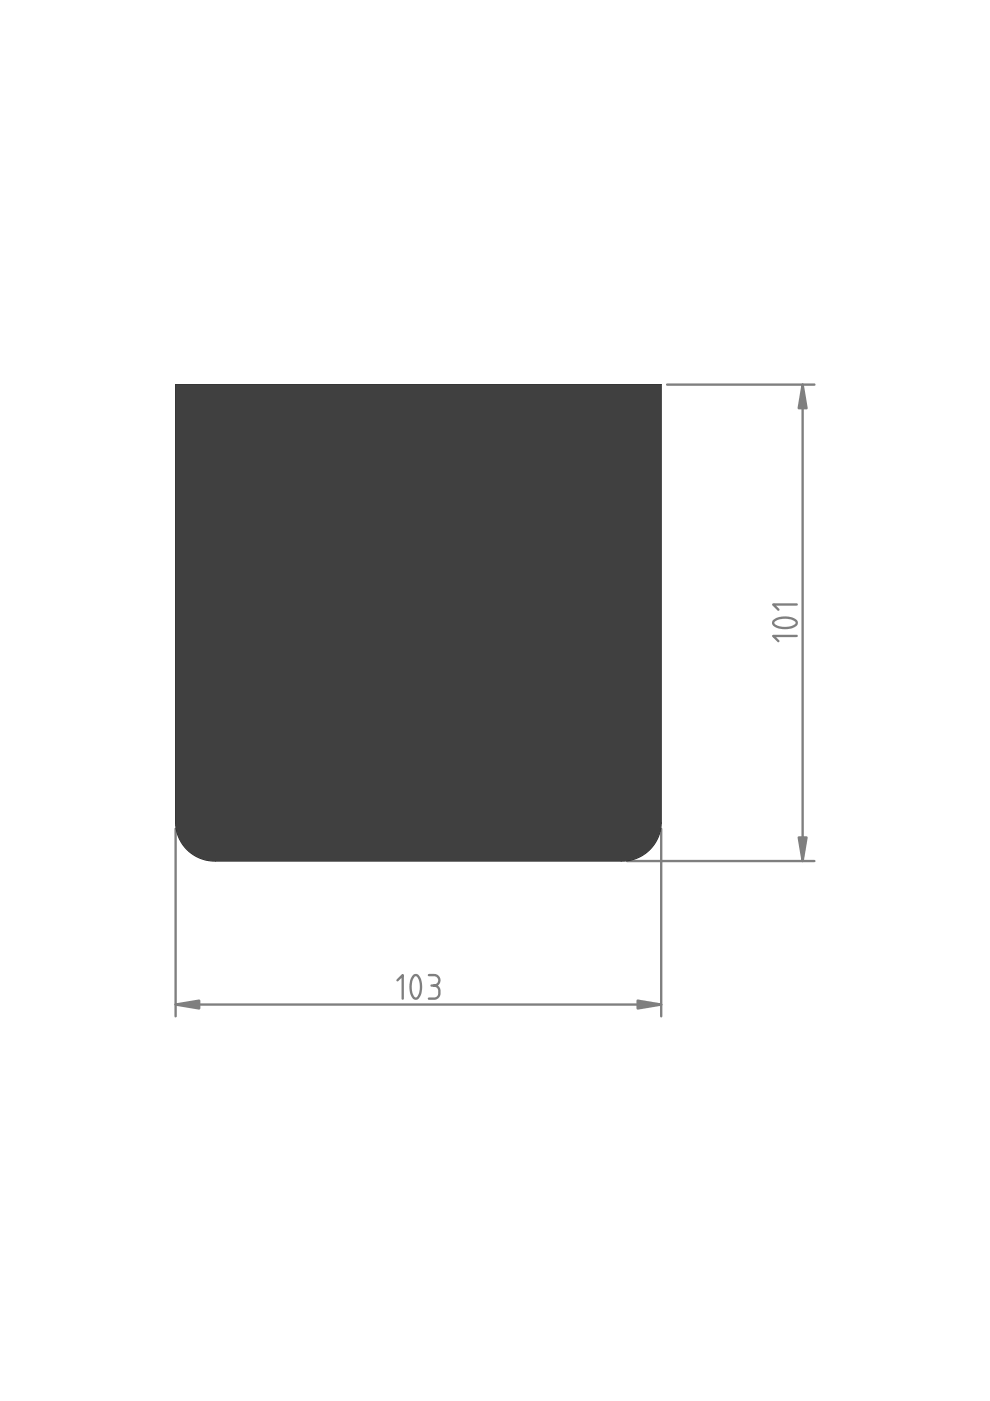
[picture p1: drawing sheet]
<svg xmlns="http://www.w3.org/2000/svg" width="210mm" height="297mm" viewBox="0 0 210 297" stroke-linecap="round" stroke-linejoin="round" font-family="sans-serif">
<path d="M170.2 81.5v101.1M164.1 131.6a4 4 0 0 1 4.8 .2 .71 .71 0 0 1-.5 .9 3.7 3.7 0 0 1-4.4-.5zM168.9 134.8h-5l1.1 1.1M168.9 128.2h-5l1.1 1.1" fill="none" stroke="#7f7f7f" stroke-width=".5"/>
<path d="M170.2 81.5l.8 5h-1.7z" fill="#7f7f7f"/>
<path d="M170.2 81.5l.8 5h-1.7z" fill="#7f7f7f" stroke="#7f7f7f" stroke-width=".5"/>
<path d="M169.3 177.6h1.7l-.8 5z" fill="#7f7f7f"/>
<path d="M169.3 177.6h1.7l-.8 5z" fill="#7f7f7f" stroke="#7f7f7f" stroke-width=".5"/>
<path d="M141.4 81.5h31.3M132.9 182.6h39.8M37.2 213h103M84.3 207.8l1.1-1.1v5M87.7 206.9a.68 .68 0 0 1 1.1 .4 3.7 3.7 0 0 1-.5 4.4 .97 .97 0 0 1-1-1 4.3 4.3 0 0 1 .4-3.8zM90.9 206.7h1.1a1.11 1.11 0 0 1 1.2 1.1 1.11 1.11 0 0 1-1.2 1.2 1.11 1.11 0 0 1 1.2 1.1v.5a1.11 1.11 0 0 1-1.2 1.1h-1.1M91.5 209h.5" fill="none" stroke="#7f7f7f" stroke-width=".5"/>
<path d="M37.2 213l5-.8v1.6z" fill="#7f7f7f"/>
<path d="M37.2 213l5-.8v1.6z" fill="#7f7f7f" stroke="#7f7f7f" stroke-width=".5"/>
<path d="M135.2 212.2l5 .8-5 .8z" fill="#7f7f7f"/>
<path d="M135.2 212.2l5 .8-5 .8z" fill="#7f7f7f" stroke="#7f7f7f" stroke-width=".5"/>
<path d="M37.2 175.7v39.8M140.2 175.7v39.8" fill="none" stroke="#7f7f7f" stroke-width=".5"/>
<path d="M37.2 81.5h103v93l-.2 1.5-.5 1.5-.7 1.4-1 1.2-1.2 1-1.5 .8-1.6 .5-1.6 .2h-86.6l-1.5-.2-1.5-.5-1.4-.7-1.2-1-1-1.2-.8-1.4-.5-1.6-.2-1.5z" fill="none" stroke="#2c2c2c" stroke-width=".25"/>
<path d="M37.2 81.5h103v93l-.2 1.6-.5 1.4-.7 1.3-1 1.3-1.2 1-1.5 .8-1.6 .5-1.6 .2h-86.6l-1.6-.2-1.4-.5-1.4-.7-1.2-1-1-1.3-.8-1.3-.5-1.5-.2-1.6z" fill-rule="evenodd" fill="#404040"/>
</svg>
